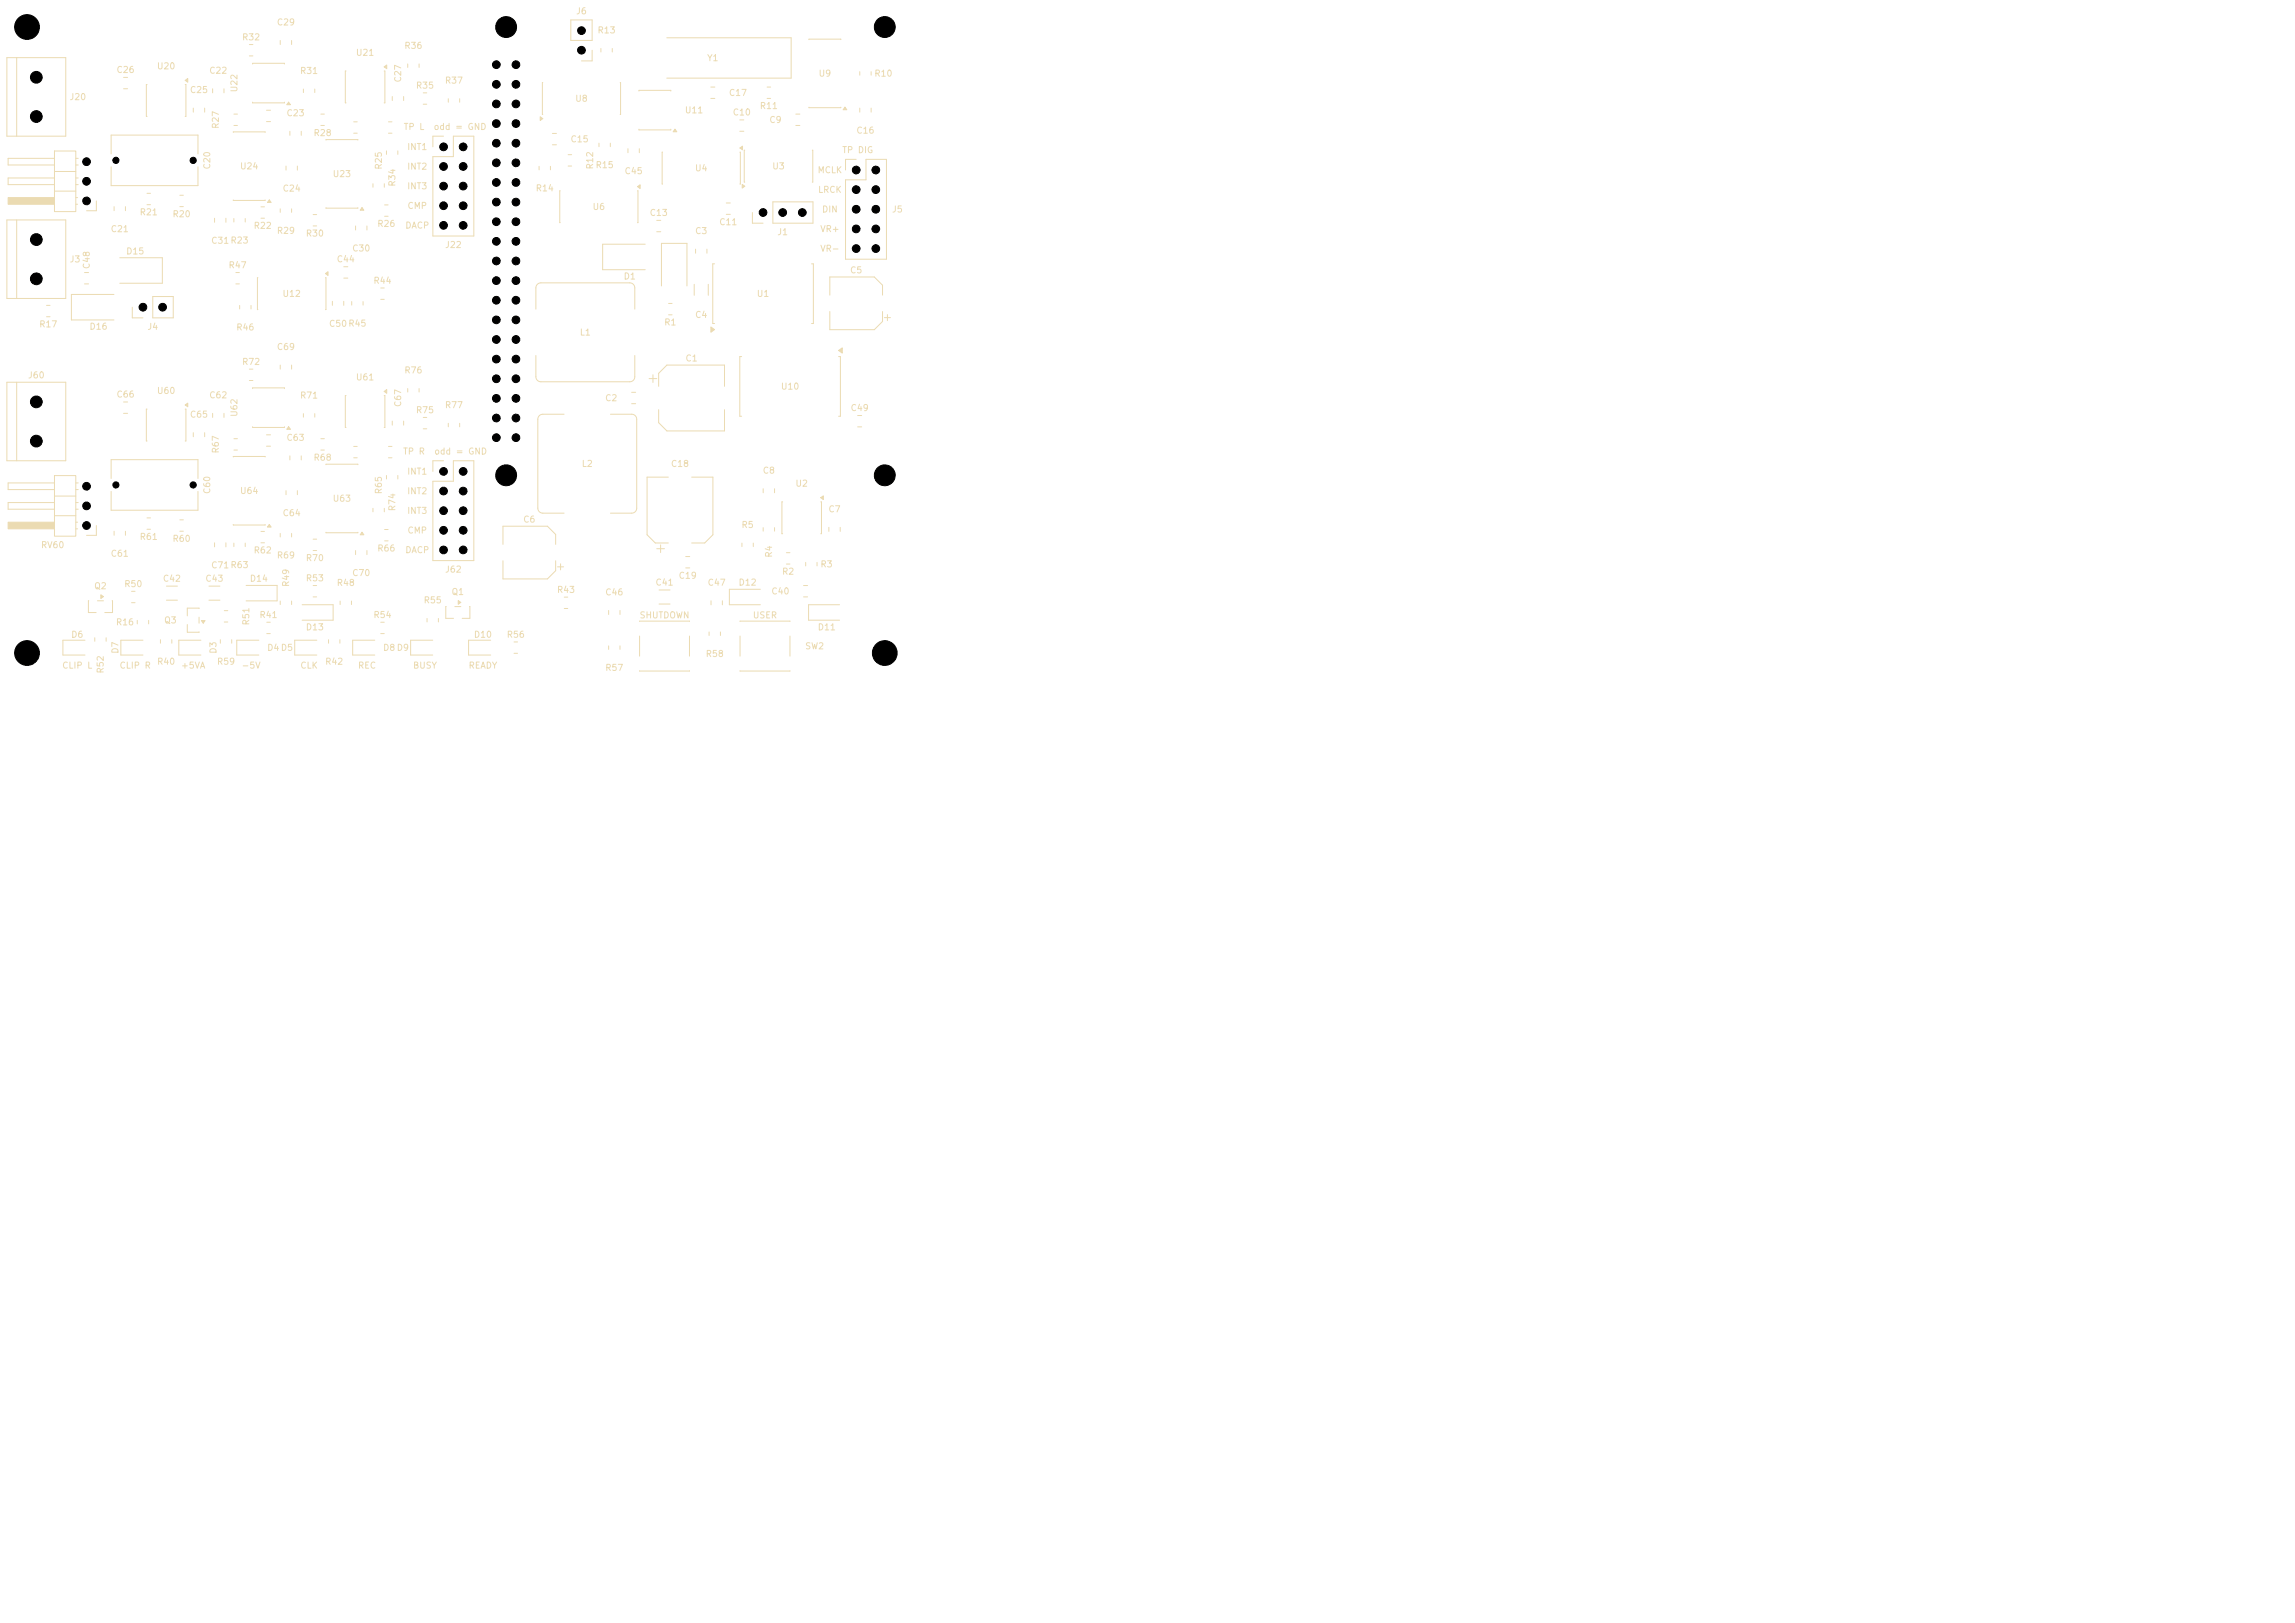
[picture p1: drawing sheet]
<svg xmlns="http://www.w3.org/2000/svg" width="297mm" height="210mm" viewBox="0 0 297 210" stroke-linecap="round" stroke-linejoin="round" font-family="sans-serif">
<defs><g id="words">
<g font-size=".8" fill="#ebdbb2">
<text x="31.3" y="5.4">R32</text>
<text x="35.8" y="3.5">C29</text>
<text x="74.5" y="2">J6</text>
<text x="77.3" y="4.5">R13</text>
<text x="15" y="9.6">C26</text>
<text x="20.2" y="9.2">U20</text>
<text x="27" y="9.7">C22</text>
<text x="38.8" y="9.8">R31</text>
<text x="46" y="7.4">U21</text>
<text x="52.1" y="10.7" transform="rotate(-90 52.1 10.7)">C27</text>
<text x="52.3" y="6.5">R36</text>
<text x="53.8" y="11.7">R35</text>
<text x="57.5" y="11">R37</text>
<text x="91.4" y="8.1">Y1</text>
<text x="105.9" y="10.1">U9</text>
<text x="113.1" y="10.1">R10</text>
<text x="8.9" y="13.1">J20</text>
<text x="24.5" y="12.2">C25</text>
<text x="28.5" y="16.7" transform="rotate(-90 28.5 16.7)">R27</text>
<text x="30.9" y="12" transform="rotate(-90 30.9 12)">U22</text>
<text x="37" y="15.2">C23</text>
<text x="40.5" y="17.8">R28</text>
<text x="52.2" y="17">TP L</text>
<text x="56.1" y="17">odd = GND</text>
<text x="74.4" y="13.4">U8</text>
<text x="88.6" y="14.9">U11</text>
<text x="94.3" y="12.6">C17</text>
<text x="94.8" y="15.1">C10</text>
<text x="98.3" y="14.3">R11</text>
<text x="99.5" y="16.1">C9</text>
<text x="110.8" y="17.5">C16</text>
<text x="27.4" y="22" transform="rotate(-90 27.4 22)">C20</text>
<text x="31" y="22.1">U24</text>
<text x="43" y="23.1">U23</text>
<text x="49.6" y="22" transform="rotate(-90 49.6 22)">R25</text>
<text x="52.6" y="19.6">INT1</text>
<text x="52.6" y="22.1">INT2</text>
<text x="73.8" y="18.6">C15</text>
<text x="77" y="22" transform="rotate(-90 77 22)">R12</text>
<text x="77" y="22">R15</text>
<text x="80.8" y="22.7">C45</text>
<text x="89.9" y="22.4">U4</text>
<text x="99.9" y="22.1">U3</text>
<text x="105.7" y="22.6">MCLK</text>
<text x="108.9" y="20">TP DIG</text>
<text x="18" y="28.1">R21</text>
<text x="22.3" y="28.3">R20</text>
<text x="32.8" y="29.8">R22</text>
<text x="36.5" y="25">C24</text>
<text x="48.8" y="29.6">R26</text>
<text x="51.4" y="24.2" transform="rotate(-90 51.4 24.2)">R34</text>
<text x="52.4" y="29.8">DACP</text>
<text x="52.6" y="24.7">INT3</text>
<text x="52.7" y="27.2">CMP</text>
<text x="69.3" y="25">R14</text>
<text x="76.6" y="27.4">U6</text>
<text x="84" y="28.1">C13</text>
<text x="93" y="29.3">C11</text>
<text x="105.8" y="25.1">LRCK</text>
<text x="106.3" y="27.7">DIN</text>
<text x="115.4" y="27.7">J5</text>
<text x="8.9" y="34.1">J3</text>
<text x="11.8" y="34.9" transform="rotate(-90 11.8 34.9)">C48</text>
<text x="14.3" y="30.2">C21</text>
<text x="16.3" y="33.1">D15</text>
<text x="27.3" y="31.7">C31R23</text>
<text x="29.5" y="34.9">R47</text>
<text x="35.8" y="30.5">R29</text>
<text x="39.5" y="30.8">R30</text>
<text x="43.5" y="34.1">C44</text>
<text x="45.5" y="32.7">C30</text>
<text x="57.5" y="32.3">J22</text>
<text x="89.9" y="30.5">C3</text>
<text x="100.5" y="30.6">J1</text>
<text x="106.1" y="30.2">VR+</text>
<text x="106.1" y="32.8">VR-</text>
<text x="109.9" y="35.6">C5</text>
<text x="36.5" y="38.6">U12</text>
<text x="48.3" y="36.9">R44</text>
<text x="80.6" y="36.4">D1</text>
<text x="89.9" y="41.3">C4</text>
<text x="97.9" y="38.6">U1</text>
<text x="5" y="42.6">R17</text>
<text x="11.5" y="42.9">D16</text>
<text x="19" y="42.9">J4</text>
<text x="30.5" y="43">R46</text>
<text x="31.3" y="47.4">R72</text>
<text x="35.8" y="45.5">C69</text>
<text x="42.5" y="42.5">C50R45</text>
<text x="75" y="43.6">L1</text>
<text x="85.9" y="42.3">R1</text>
<text x="88.6" y="47">C1</text>
<text x="3.6" y="49.2">J60</text>
<text x="15" y="51.6">C66</text>
<text x="20.2" y="51.2">U60</text>
<text x="27" y="51.7">C62</text>
<text x="38.8" y="51.8">R71</text>
<text x="46" y="49.4">U61</text>
<text x="52.1" y="52.7" transform="rotate(-90 52.1 52.7)">C67</text>
<text x="52.3" y="48.5">R76</text>
<text x="53.8" y="53.7">R75</text>
<text x="57.5" y="53">R77</text>
<text x="78.2" y="52.1">C2</text>
<text x="101" y="50.6">U10</text>
<text x="110" y="53.4">C49</text>
<text x="24.5" y="54.2">C65</text>
<text x="28.5" y="58.7" transform="rotate(-90 28.5 58.7)">R67</text>
<text x="30.9" y="54" transform="rotate(-90 30.9 54)">U62</text>
<text x="37" y="57.2">C63</text>
<text x="40.5" y="59.8">R68</text>
<text x="52.1" y="59">TP R</text>
<text x="56.1" y="59">odd = GND</text>
<text x="27.4" y="64" transform="rotate(-90 27.4 64)">C60</text>
<text x="31" y="64.1">U64</text>
<text x="43" y="65.1">U63</text>
<text x="49.6" y="64" transform="rotate(-90 49.6 64)">R65</text>
<text x="52.6" y="61.6">INT1</text>
<text x="52.6" y="64.1">INT2</text>
<text x="75.2" y="60.6">L2</text>
<text x="86.8" y="60.6">C18</text>
<text x="98.6" y="61.5">C8</text>
<text x="102.9" y="63.2">U2</text>
<text x="5.2" y="71.1">RV60</text>
<text x="18" y="70.1">R61</text>
<text x="22.3" y="70.3">R60</text>
<text x="32.8" y="71.8">R62</text>
<text x="36.5" y="67">C64</text>
<text x="48.8" y="71.6">R66</text>
<text x="51.4" y="66.2" transform="rotate(-90 51.4 66.2)">R74</text>
<text x="52.4" y="71.8">DACP</text>
<text x="52.6" y="66.7">INT3</text>
<text x="52.7" y="69.2">CMP</text>
<text x="67.6" y="67.8">C6</text>
<text x="95.9" y="68.5">R5</text>
<text x="107.1" y="66.5">C7</text>
<text x="12.1" y="76.4">Q2</text>
<text x="14.3" y="72.2">C61</text>
<text x="16" y="76.2">R50</text>
<text x="21" y="75.5">C42</text>
<text x="26.5" y="75.5">C43</text>
<text x="27.3" y="73.7">C71R63</text>
<text x="32.3" y="75.5">D14</text>
<text x="35.8" y="72.5">R69</text>
<text x="37.6" y="76" transform="rotate(-90 37.6 76)">R49</text>
<text x="39.5" y="75.4">R53</text>
<text x="39.5" y="72.8">R70</text>
<text x="43.5" y="76">R48</text>
<text x="45.5" y="74.7">C70</text>
<text x="57.5" y="74.3">J62</text>
<text x="58.4" y="77.2">Q1</text>
<text x="72" y="76.9">R43</text>
<text x="78.3" y="77.2">C46</text>
<text x="84.8" y="76">C41</text>
<text x="87.8" y="75.1">C19</text>
<text x="91.5" y="76">C47</text>
<text x="95.5" y="76">D12</text>
<text x="99.8" y="77.1">C40</text>
<text x="100.1" y="72.2" transform="rotate(-90 100.1 72.2)">R4</text>
<text x="101.1" y="74.6">R2</text>
<text x="106.1" y="73.6">R3</text>
<text x="9.1" y="82.7">D6</text>
<text x="14.9" y="81.1">R16</text>
<text x="21.2" y="80.9">Q3</text>
<text x="32.5" y="81" transform="rotate(-90 32.5 81)">R51</text>
<text x="33.5" y="80.2">R41</text>
<text x="39.5" y="81.8">D13</text>
<text x="48.3" y="80.2">R54</text>
<text x="54.8" y="78.3">R55</text>
<text x="61.3" y="82.7">D10</text>
<text x="65.5" y="82.7">R56</text>
<text x="82.7" y="80.2">SHUTDOWN</text>
<text x="97.4" y="80.2">USER</text>
<text x="105.8" y="81.8">D11</text>
<text x="8" y="86.7">CLIP L</text>
<text x="13.6" y="87.2" transform="rotate(-90 13.6 87.2)">R52</text>
<text x="15.4" y="86.7">CLIP R</text>
<text x="15.5" y="84.7" transform="rotate(-90 15.5 84.7)">D7</text>
<text x="20.3" y="86.2">R40</text>
<text x="23.4" y="86.7">+5VA</text>
<text x="28" y="86.2">R59</text>
<text x="28.2" y="84.7" transform="rotate(-90 28.2 84.7)">D3</text>
<text x="31.2" y="86.7">-5V</text>
<text x="34.5" y="84.4">D4D5</text>
<text x="38.8" y="86.7">CLK</text>
<text x="42" y="86.2">R42</text>
<text x="46.3" y="86.7">REC</text>
<text x="49.5" y="84.4">D8D9</text>
<text x="53.4" y="86.7">BUSY</text>
<text x="60.6" y="86.7">READY</text>
<text x="78.3" y="87">R57</text>
<text x="91.3" y="85.2">R58</text>
<text x="104.1" y="84.2">SW2</text>
</g>
</g></defs>
<g fill="none" stroke="#ebdbb2" stroke-width=".13">
<path d="M37.5 17v.5M39 17v.5M39.3 11.5v.5M40.7 11.5v.5M103 14.8h.5M103 16.2h.5M104.7 5.1h4.1M104.7 13.9h4.1M109.4 13.9l.2 .3h-.5zM37.5 59v.5M39 59v.5M81.7 50.8h.6"/>
<path d="M81.7 52.2h.6M23.3 67.3h.4M23.3 68.7h.4M98.4 76.3h-4v2h4M12.3 82.5v.5M13.7 82.5v.5"/>
</g>
<path d="M109.4 13.9l.2 .3h-.5z" fill="#ebdbb2"/>
<path d="M73.5 20h.5M73.5 21.5h.5M19 52.9h-.1v4.2h.1M24 52.9h.1v4.2h-.1M24 52.4l.3-.2v.4zM52.8 50.3v.4M54.2 50.3v.4" fill="none" stroke="#ebdbb2" stroke-width=".13"/>
<path d="M24 52.4l.3-.2v.4z" fill="#ebdbb2"/>
<g fill="none" stroke="#ebdbb2" stroke-width=".13">
<path d="M50 19.5v.5M51.5 19.5v.5M94 26.3h.5M94 27.7h.5M96 46.1h-.3v7.8h.3M108.5 46.1h.3v7.8h-.3M108.5 45.3l.5-.3v.7zM29 79h.5M78.8 79v.5M80.2 79v.5M101.8 71.5h.4M101.8 73h.4"/>
<path d="M108.6 78.3h-4v2h4M11 82.8h-2.9v2h2.9M29 80.5h.5M33.5 82.8h-2.9v2h2.9"/>
</g>
<path d="M108.5 45.3l.5-.3v.7z" fill="#ebdbb2"/>
<g fill="none" stroke="#ebdbb2" stroke-width=".13">
<path d="M6 39.5h.5M37 21.5v.5M38.5 21.5v.5M46 29.2v.6M47.5 29.2v.6M6 41h.5M27.5 53.5v.5M29 53.5v.5M54.8 54h.4M54.8 55.5h.4M11.5 77.7l-.1 1.6h1M12.6 77.7h.8"/>
<path d="M13.1 77l.3 .2-.3 .2zM14.5 77.7l.1 1.6h-1M85 71h1M85.5 70.5v1M86.5 61.7h-2.8v7.5l1.1 1.1h1.7M89.5 61.7h2.8v7.5l-1.1 1.1h-1.7M104 75.8h.5M104 77.2h.5M17.8 80.3v.4M19.2 80.3v.4M20.8 82.8v.4M22.2 82.8v.4"/>
</g>
<path d="M13.1 77l.3 .2-.3 .2z" fill="#ebdbb2"/>
<path d="M58 54.8v.4M59.5 54.8v.4M42.2 60.1h4.1M42.2 68.9h4.1M46.9 68.9l.2 .3h-.5z" fill="none" stroke="#ebdbb2" stroke-width=".13"/>
<path d="M46.9 68.9l.2 .3h-.5z" fill="#ebdbb2"/>
<path d="M77.5 18.5v.5M79 18.5v.5M109.4 23.3h2.7v-2.7h2.6v12.9h-5.3zM110.8 20.6h-1.4v1.4M25.8 78.7h-1.6v1M25.8 79.9v.7M40.5 75.8h.5M40.5 77.2h.5M24.2 80.8v1h1.6M26.1 80.3h.4l-.2 .3zM42.5 82.8v.4M44 82.8v.4" fill="none" stroke="#ebdbb2" stroke-width=".13"/>
<path d="M26.1 80.3h.4l-.2 .3z" fill="#ebdbb2"/>
<path d="M85.7 19.7v4.1M95.8 19.7v4.1M95.8 19.2l.3-.3v.5z" fill="none" stroke="#ebdbb2" stroke-width=".13"/>
<path d="M95.8 19.2l.3-.3v.5z" fill="#ebdbb2"/>
<g fill="none" stroke="#ebdbb2" stroke-width=".13">
<path d="M81.3 19.2v.6M82.7 19.2v.6M86.3 4.9h16.1v5.2h-16.1M31 39.5v.5M32.5 39.5v.5M69.8 21.5v.5M71.2 21.5v.5M83.5 31.6h-5.5v3.3h5.5M85 28.5h.5M85 30h.5M89.8 36.8v1.4M91.7 36.8v1.4"/>
<path d="M30.3 56.8h.4M30.3 58.2h.4M32.3 47.8h.4M32.3 49.2h.4M45.8 57.8h.4M45.8 59.2h.4M14.8 68.7v.6M16.2 68.7v.6M17 76.5h.5M17 78h.5M21.5 75.8h1.5M21.5 77.7h1.5"/>
<path d="M39.1 78.3h4v2h-4M40.5 69.8h.5M40.5 71.2h.5M46 71.2v.6M47.5 71.2v.6M57.7 78.5v1.5h1M58.9 78.5h.7M59.3 77.7l.3 .3-.3 .2zM60.8 78.5v1.5h-1M73 77.3h.5M73 78.7h.5M85.3 76.3h1.4"/>
<path d="M85.3 78.2h1.4M88.7 72h.6M88.7 73.5h.6M98.8 63.2v.6M98.8 68.3v.4M100.2 63.2v.6M100.2 68.3v.4M34.5 80.5h.5M34.5 82h.5"/>
</g>
<path d="M59.3 77.7l.3 .3-.3 .2z" fill="#ebdbb2"/>
<path d="M25 14v.5M26.5 14v.5M92.5 34.1h-.3v7.8h.3M105 34.1h.3v7.8h-.3M50.8 54.5v.5M52.2 54.5v.5M92 42.3l.5 .3-.5 .4zM78.8 83.6v.4M80.2 83.6v.4" fill="none" stroke="#ebdbb2" stroke-width=".13"/>
<path d="M92 42.3l.5 .3-.5 .4z" fill="#ebdbb2"/>
<g fill="none" stroke="#ebdbb2" stroke-width=".13">
<path d="M32.3 5.8h.4M32.3 7.2h.4M58 12.8v.4M59.5 12.8v.4M73.9 2.6h2.7v2.6h-2.7zM76.6 6.5v1.4h-1.4M82.7 11.8v-.1h4.1v.1M82.7 16.7v.1h4.1v-.1M87.4 16.7l.2 .4h-.5zM92 11.3h.5M92 12.7h.5M15.5 33.4h5.5v3.3h-5.5"/>
<path d="M27.8 28.2v.6M29.2 28.2v.6M85.6 37v-5.5h3.3v5.5M86.5 39.3h.5M90 32.2v.6M91.5 32.2v.6M107.4 38.2v-2.4h5.7l1.1 1.1v1.3M.9 49.5h7.6v10.1h-7.6zM2.2 49.5v10.1M39.3 53.5v.5M40.7 53.5v.5M69.4 40l-.1-2.7a.65 .65 0 0 1 .7-.7h11.5a.65 .65 0 0 1 .6 .7v2.7"/>
<path d="M69.4 46l-.1 2.7a.65 .65 0 0 0 .7 .7h11.5a.65 .65 0 0 0 .6-.7v-2.7M86.5 40.7h.5M107.4 40.3v2.4h5.7l1.1-1.1v-1.3M114.4 41.1h.8M114.8 40.7v.8M28.5 82.8v.4M30 82.8v.4M41 82.8h-2.9v2h2.9M63.5 82.8h-2.9v2h2.9M95.8 80.4h6.4M95.8 82.3v2.6M95.8 86.8h6.4"/>
<path d="M102.2 82.3v2.6"/>
</g>
<path d="M87.4 16.7l.2 .4h-.5z" fill="#ebdbb2"/>
<path d="M32.7 8.3v-.1h4.1v.1M32.7 13.2v.1h4.1v-.1M37.3 13.2l.3 .3h-.5zM71.5 17.3h.5M71.5 18.7h.5M73 53.6h-2.7a.65 .65 0 0 0-.7 .7v11.5a.65 .65 0 0 0 .7 .6h2.7M79 53.6h2.7a.65 .65 0 0 1 .7 .7v11.5a.65 .65 0 0 1-.7 .6h-2.7M44 77.8v.4M45.5 77.8v.4" fill="none" stroke="#ebdbb2" stroke-width=".13"/>
<path d="M37.3 13.2l.3 .3h-.5z" fill="#ebdbb2"/>
<g fill="none" stroke="#ebdbb2" stroke-width=".13">
<path d="M45.5 39v.5M47 39v.5M30.2 59.1h4.1M30.2 67.9h4.1M30.3 70.3v.4M31.7 70.3v.4M34.9 67.9l.2 .3h-.5zM36.3 77.8v.4M37.7 77.8v.4M107.3 68.2v.6M108.7 68.2v.6M56 82.8h-2.9v2h2.9"/>
<path d="M82.8 80.4h6.4M82.8 82.3v2.6M82.8 86.8h6.4M89.2 82.3v2.6"/>
</g>
<path d="M34.9 67.9l.2 .3h-.5z" fill="#ebdbb2"/>
<path d="M30.2 17.1h4.1M30.2 25.9h4.1M34.9 25.9l.2 .3h-.5z" fill="none" stroke="#ebdbb2" stroke-width=".13"/>
<path d="M34.9 25.9l.2 .3h-.5z" fill="#ebdbb2"/>
<path d="M44.8 9.2h-.1v4.1h.1M49.7 9.2h.1v4.1h-.1M49.7 8.6l.3-.2v.5zM49.8 68.5h.4M49.8 70h.4" fill="none" stroke="#ebdbb2" stroke-width=".13"/>
<path d="M49.7 8.6l.3-.2v.5z" fill="#ebdbb2"/>
<g fill="none" stroke="#ebdbb2" stroke-width=".13">
<path d="M41.5 14.8h.5M41.5 16.2h.5M111.3 9.3v.4M112.7 9.3v.4M32.7 50.3v-.1h4.1v.1M32.7 55.2v.1h4.1v-.1M37.3 55.2l.3 .4h-.5zM84 49h1M84.5 48.5v1M85.2 50v-1.7l1.1-1.1h7.5v2.8M85.2 53v1.7l1.1 1.1h7.5v-2.8M33.8 68.8h.4"/>
<path d="M33.8 70.2h.4M48.3 65.8v.4M49.7 65.8v.4"/>
</g>
<path d="M37.3 55.2l.3 .4h-.5z" fill="#ebdbb2"/>
<g fill="none" stroke="#ebdbb2" stroke-width=".13">
<path d="M45.8 15.8h.4M45.8 17.2h.4M69.9 15.1l.3 .2-.3 .3zM70.2 10.7v4.1M80.3 10.7v4.1M50.3 57.8h.4M50.3 59.2h.4M7 61.5h2.8v7.9h-2.8zM7 62.5h-6v.9h6M7 65h-6v.9h6M7 64.2h2.8M7 66.7h2.8"/>
<path d="M9.8 62.5h.3M9.8 65h.3M9.8 63.4h.3M9.8 65.9h.3M9.8 67.6h.2M9.8 68.4h.2M12.5 68v1.3h-1.3"/>
</g>
<path d="M1.1 67.6h5.9v.8h-5.9z" fill="#ebdbb2" stroke="#ebdbb2" stroke-width=".13"/>
<path d="M69.9 15.1l.3 .2-.3 .3z" fill="#ebdbb2"/>
<g fill="none" stroke="#ebdbb2" stroke-width=".13">
<path d="M.9 7.5h7.6v10.1h-7.6zM2.2 7.5v10.1M14.4 19.9v-2.4h11.2v2.4M19 10.9h-.1v4.2h.1M24 10.9h.1v4.2h-.1M24 10.4l.3-.2v.4zM27.5 11.5v.5M29 11.5v.5M50.3 15.8h.4M50.3 17.2h.4M50.8 12.5v.5M52.2 12.5v.5"/>
<path d="M52.8 8.3v.4M54.2 8.3v.4M95.7 15.5h.6M95.7 17h.6M99.3 11.3h.4M99.3 12.7h.4M.9 28.5h7.6v10.1h-7.6zM2.2 28.5v10.1M14.4 21.6v2.4h11.2v-2.4M14.7 38.1h-5.5v3.3h5.5M14.8 26.7v.6M16.2 26.7v.6"/>
<path d="M17.1 39.8v1.3h1.4M19 25h.5M19 26.5h.5M19.8 38.4h2.6v2.7h-2.6zM23.3 25.3h.4M23.3 26.7h.4M30.3 28.3v.4M30.5 35.3h.5M30.5 36.7h.5M31.7 28.3v.4M40.5 27.8h.5M40.5 29.2h.5"/>
<path d="M43 39v.5M44.5 39v.5M44.5 34.5h.5M44.5 36h.5M49.8 26.5h.4M49.8 28h.4M97.4 27.5v1.4h1.3M100 26.1h5.2v2.8h-5.2zM16 52h.5M16 53.5h.5M111 53.8h.5M111 55.2h.5"/>
<path d="M19 67h.5M19 68.5h.5M27 75.8h1.5M27 77.7h1.5M36.3 69v.5M37 63.5v.5M37.7 69v.5M38.5 63.5v.5M50 61.5v.5M51.5 61.5v.5M96 70.3v.4M97.5 70.3v.4"/>
<path d="M104.3 72.8v.4M105.7 72.8v.4M48.5 82.8h-2.9v2h2.9M66.5 83.1h.5M66.5 84.5h.5M91.8 81.8v.4M93.2 81.8v.4"/>
</g>
<path d="M24 10.4l.3-.2v.4z" fill="#ebdbb2"/>
<path d="M33.4 35.9h-.1v4.2h.1M42.1 35.9h.1v4.2h-.1M42.1 35.4l.4-.2v.4z" fill="none" stroke="#ebdbb2" stroke-width=".13"/>
<path d="M42.1 35.4l.4-.2v.4z" fill="#ebdbb2"/>
<path d="M36.3 5.2v.6M37.7 5.2v.6M96.4 19.4h-.1v4.2h.1M105.1 19.4h.1v4.2h-.1M96.1 23.9l.3 .2-.3 .2zM18.5 82.8h-2.9v2h2.9" fill="none" stroke="#ebdbb2" stroke-width=".13"/>
<path d="M96.1 23.9l.3 .2-.3 .2z" fill="#ebdbb2"/>
<path d="M42.2 18.1h4.1M36.3 27v.5M37.7 27v.5M42.2 26.9h4.1M46.9 26.9l.2 .3h-.5zM25 56v.5M26.5 56v.5M34.5 56.3h.5M34.5 57.7h.5M31.8 75.8h4.1v2h-4.1M92 77.7v.6M93.5 77.7v.6" fill="none" stroke="#ebdbb2" stroke-width=".13"/>
<path d="M46.9 26.9l.2 .3h-.5z" fill="#ebdbb2"/>
<path d="M44.8 51.2h-.1v4.1h.1M49.7 51.2h.1v4.1h-.1M49.7 50.6l.3-.2v.5z" fill="none" stroke="#ebdbb2" stroke-width=".13"/>
<path d="M49.7 50.6l.3-.2v.5z" fill="#ebdbb2"/>
<path d="M101.3 64.9h-.1v4.2h.1M106.2 64.9h.1v4.2h-.1M106.2 64.4l.3-.2v.4z" fill="none" stroke="#ebdbb2" stroke-width=".13"/>
<path d="M106.2 64.4l.3-.2v.4z" fill="#ebdbb2"/>
<path d="M72.5 24.7v4.1M82.5 24.7v4.1M82.5 24.2l.3-.3v.5zM41.5 56.8h.5M41.5 58.2h.5M27.8 70.2v.6M29.2 70.2v.6" fill="none" stroke="#ebdbb2" stroke-width=".13"/>
<path d="M82.5 24.2l.3-.3v.5z" fill="#ebdbb2"/>
<g fill="none" stroke="#ebdbb2" stroke-width=".13">
<path d="M7 19.5h2.8v7.9h-2.8zM16 10h.5M16 11.5h.5M30.3 14.8h.4M30.3 16.2h.4M34.5 14.3h.5M34.5 15.7h.5M54.8 12h.4M54.8 13.5h.4M57.4 17.6h-1.4v1.4M77.8 6.3v.4M79.2 6.3v.4"/>
<path d="M111.3 14v.5M112.7 14v.5M7 20.5h-6v.9h6M7 23h-6v.9h6M7 22.2h2.8M7 24.7h2.8M9.8 20.5h.3M9.8 23h.3M9.8 21.4h.3M9.8 23.9h.3M9.8 25.6h.2M9.8 26.4h.2"/>
<path d="M10.9 35.3h.6M10.9 36.7h.6M12.5 26v1.3h-1.3M33.8 26.8h.4M33.8 28.2h.4M48.3 23.8v.4M49.3 37.3h.4M49.3 38.7h.4M49.7 23.8v.4M56 20.3h2.7v-2.7h2.6v12.9h-5.3zM36.3 47.2v.6M37.7 47.2v.6"/>
<path d="M57.4 59.6h-1.4v1.4M14.4 61.9v-2.4h11.2v2.4M14.4 63.6v2.4h11.2v-2.4M56 62.3h2.7v-2.7h2.6v12.9h-5.3zM65.1 70.4v-2.3h5.7l1.1 1.1v1.2M65.1 72.6v2.3h5.7l1.1-1.1v-1.2M72.1 73.3h.8M72.5 73v.7M26 82.8h-2.9v2h2.9M49.3 80.5h.4M49.3 82h.4M55.3 80v.5"/>
<path d="M56.7 80v.5"/>
</g>
<path d="M1.1 25.6h5.9v.8h-5.9z" fill="#ebdbb2" stroke="#ebdbb2" stroke-width=".13"/>
<g fill="#000" stroke="#000" stroke-width=".13">
<circle cx="3.5" cy="3.5" r="1.6"/>
<circle cx="4.7" cy="10" r=".76"/>
<circle cx="4.7" cy="15.1" r=".76"/>
<circle cx="57.4" cy="19" r=".5"/>
<circle cx="59.9" cy="19" r=".5"/>
<circle cx="64.2" cy="13.4" r=".5"/>
<circle cx="64.2" cy="8.4" r=".5"/>
<circle cx="64.2" cy="18.5" r=".5"/>
<circle cx="64.2" cy="10.9" r=".5"/>
<circle cx="64.2" cy="16" r=".5"/>
<circle cx="65.5" cy="3.5" r="1.35"/>
<circle cx="66.8" cy="8.4" r=".5"/>
<circle cx="66.8" cy="13.4" r=".5"/>
<circle cx="66.8" cy="16" r=".5"/>
<circle cx="66.8" cy="10.9" r=".5"/>
<circle cx="66.8" cy="18.5" r=".5"/>
<circle cx="75.2" cy="6.5" r=".5"/>
<circle cx="75.2" cy="4" r=".5"/>
<circle cx="114.5" cy="3.5" r="1.35"/>
<circle cx="4.7" cy="36.1" r=".76"/>
<circle cx="4.7" cy="31" r=".76"/>
<circle cx="11.2" cy="26" r=".5"/>
<circle cx="11.2" cy="20.9" r=".5"/>
<circle cx="11.2" cy="23.5" r=".5"/>
<circle cx="15" cy="20.8" r=".4"/>
<circle cx="18.5" cy="39.8" r=".5"/>
<circle cx="21" cy="39.8" r=".5"/>
<circle cx="25" cy="20.8" r=".4"/>
<circle cx="57.4" cy="29.2" r=".5"/>
<circle cx="57.4" cy="21.5" r=".5"/>
<circle cx="57.4" cy="26.6" r=".5"/>
<circle cx="57.4" cy="24.1" r=".5"/>
<circle cx="59.9" cy="29.2" r=".5"/>
<circle cx="59.9" cy="21.5" r=".5"/>
<circle cx="59.9" cy="24.1" r=".5"/>
<circle cx="59.9" cy="26.6" r=".5"/>
<circle cx="64.2" cy="38.8" r=".5"/>
<circle cx="64.2" cy="28.7" r=".5"/>
<circle cx="64.2" cy="21.1" r=".5"/>
<circle cx="64.2" cy="36.3" r=".5"/>
<circle cx="64.2" cy="26.1" r=".5"/>
<circle cx="64.2" cy="23.6" r=".5"/>
<circle cx="64.2" cy="33.8" r=".5"/>
<circle cx="64.2" cy="31.2" r=".5"/>
<circle cx="66.8" cy="26.1" r=".5"/>
<circle cx="66.8" cy="21.1" r=".5"/>
<circle cx="66.8" cy="38.8" r=".5"/>
<circle cx="66.8" cy="33.8" r=".5"/>
<circle cx="66.8" cy="31.2" r=".5"/>
<circle cx="66.8" cy="28.7" r=".5"/>
<circle cx="66.8" cy="36.3" r=".5"/>
<circle cx="66.8" cy="23.6" r=".5"/>
<circle cx="98.7" cy="27.5" r=".5"/>
<circle cx="101.3" cy="27.5" r=".5"/>
<circle cx="103.8" cy="27.5" r=".5"/>
<circle cx="110.8" cy="29.6" r=".5"/>
<circle cx="110.8" cy="24.5" r=".5"/>
<circle cx="110.8" cy="32.2" r=".5"/>
<circle cx="110.8" cy="22" r=".5"/>
<circle cx="110.8" cy="27.1" r=".5"/>
<circle cx="113.3" cy="29.6" r=".5"/>
<circle cx="113.3" cy="24.5" r=".5"/>
<circle cx="113.3" cy="27.1" r=".5"/>
<circle cx="113.3" cy="32.2" r=".5"/>
<circle cx="113.3" cy="22" r=".5"/>
<circle cx="4.7" cy="57.1" r=".76"/>
<circle cx="4.7" cy="52" r=".76"/>
<circle cx="64.2" cy="41.4" r=".5"/>
<circle cx="64.2" cy="56.6" r=".5"/>
<circle cx="64.2" cy="51.5" r=".5"/>
<circle cx="64.2" cy="49" r=".5"/>
<circle cx="64.2" cy="46.5" r=".5"/>
<circle cx="64.2" cy="43.9" r=".5"/>
<circle cx="64.2" cy="54.1" r=".5"/>
<circle cx="66.8" cy="41.4" r=".5"/>
<circle cx="66.8" cy="43.9" r=".5"/>
<circle cx="66.8" cy="49" r=".5"/>
<circle cx="66.8" cy="56.6" r=".5"/>
<circle cx="66.8" cy="54.1" r=".5"/>
<circle cx="66.8" cy="46.5" r=".5"/>
<circle cx="66.8" cy="51.5" r=".5"/>
<circle cx="11.2" cy="68" r=".5"/>
<circle cx="11.2" cy="65.5" r=".5"/>
<circle cx="11.2" cy="62.9" r=".5"/>
<circle cx="15" cy="62.7" r=".4"/>
<circle cx="25" cy="62.7" r=".4"/>
<circle cx="57.4" cy="63.5" r=".5"/>
<circle cx="57.4" cy="68.6" r=".5"/>
<circle cx="57.4" cy="61" r=".5"/>
<circle cx="57.4" cy="66.1" r=".5"/>
<circle cx="57.4" cy="71.2" r=".5"/>
<circle cx="59.9" cy="71.2" r=".5"/>
<circle cx="59.9" cy="68.6" r=".5"/>
<circle cx="59.9" cy="61" r=".5"/>
<circle cx="59.9" cy="63.5" r=".5"/>
<circle cx="59.9" cy="66.1" r=".5"/>
<circle cx="65.5" cy="61.5" r="1.35"/>
<circle cx="114.5" cy="61.5" r="1.35"/>
<circle cx="3.5" cy="84.5" r="1.6"/>
<circle cx="114.5" cy="84.5" r="1.6"/>
</g>
<use href="#words"/>
</svg>
